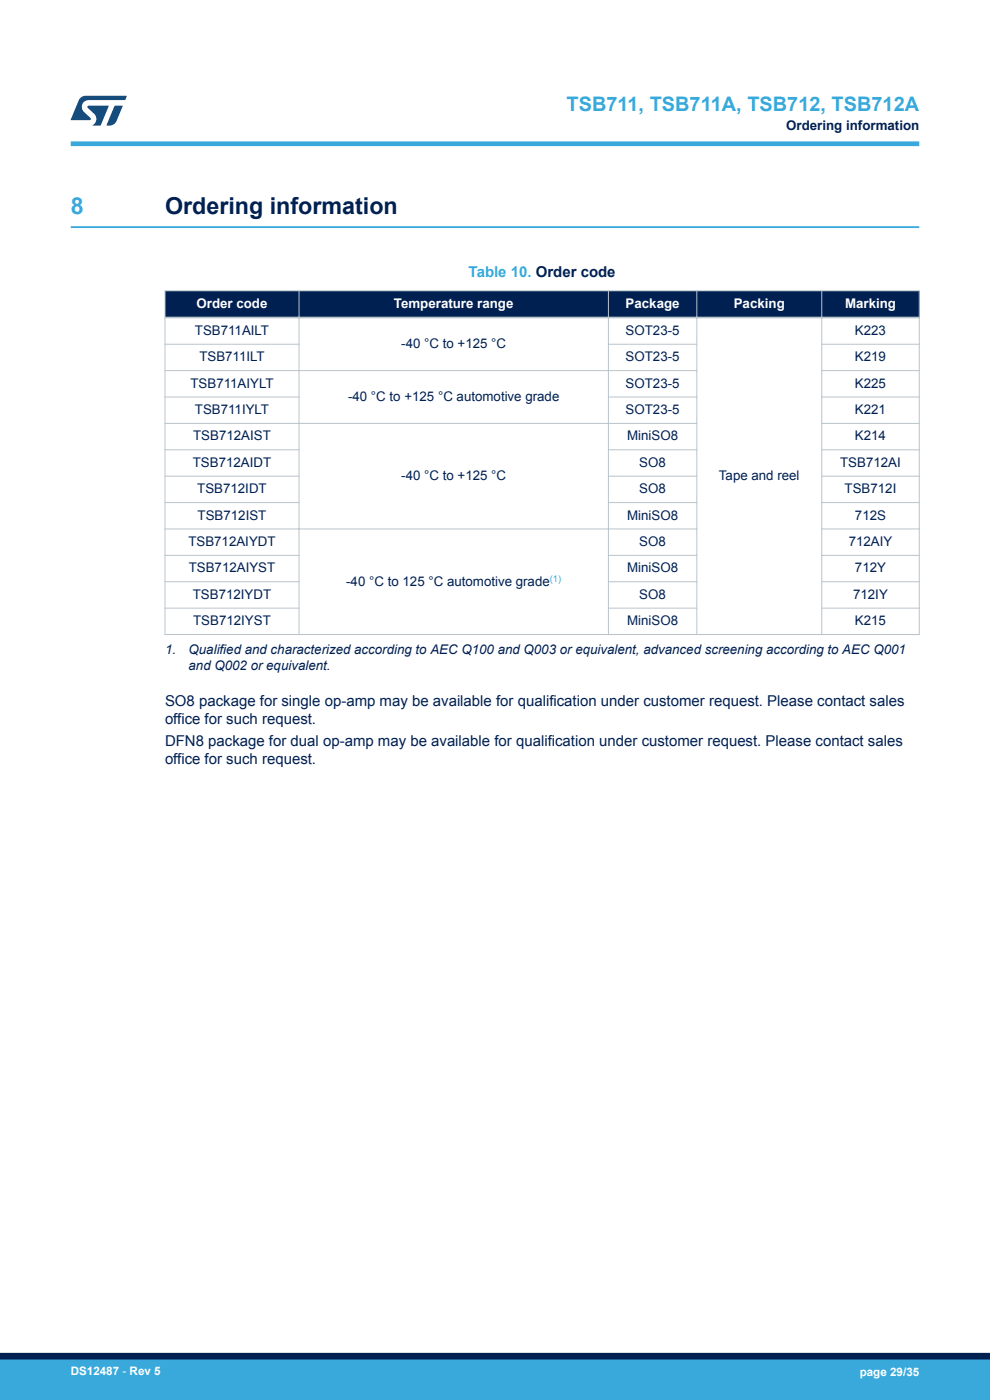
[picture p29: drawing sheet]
<svg xmlns="http://www.w3.org/2000/svg" width="210mm" height="297mm" viewBox="0 0 210 297" stroke-linecap="round" stroke-linejoin="round" font-family="sans-serif">
<defs><g id="words">
<text font-size="4.9" fill="#39a9dc" x="15" y="45.4">8</text>
<text font-size="4.9" fill="#002052" x="35" y="45.4">Ordering information</text>
<text font-size="4.2" fill="#39a9dc" x="120.2" y="23.5">TSB711, TSB711A, TSB712, TSB712A</text>
<text font-size="3.2" fill="#39a9dc" x="99.4" y="58.7">Table 10. Order code</text>
<g font-size="3.2" fill="#002052">
<text x="35" y="149.8">SO8 package for single op-amp may be available for qualification under customer request. Please contact sales</text>
<text x="35" y="153.6">office for such request.</text>
<text x="35" y="158.3">DFN8 package for dual op-amp may be available for qualification under customer request. Please contact sales</text>
<text x="35" y="162.2">office for such request.</text>
</g>
<g font-size="2.8" fill="#002052">
<text x="166.8" y="27.5">Ordering information</text>
<text x="41.3" y="71">TSB711AILT</text>
<text x="132.7" y="71">SOT23-5</text>
<text x="181.4" y="71">K223</text>
<text x="42.3" y="76.6">TSB711ILT</text>
<text x="85.1" y="73.8">-40 °C to +125 °C</text>
<text x="132.7" y="76.6">SOT23-5</text>
<text x="181.4" y="76.6">K219</text>
<text x="40.4" y="82.2">TSB711AIYLT</text>
<text x="132.7" y="82.2">SOT23-5</text>
<text x="181.4" y="82.2">K225</text>
<text x="41.3" y="87.8">TSB711IYLT</text>
<text x="73.8" y="85">-40 °C to +125 °C automotive grade</text>
<text x="132.7" y="87.8">SOT23-5</text>
<text x="181.4" y="87.8">K221</text>
<text x="41" y="93.4">TSB712AIST</text>
<text x="133" y="93.4">MiniSO8</text>
<text x="181.4" y="93.4">K214</text>
<text x="40.9" y="99">TSB712AIDT</text>
<text x="85.1" y="101.8">-40 °C to +125 °C</text>
<text x="135.6" y="99">SO8</text>
<text x="152.5" y="101.8">Tape and reel</text>
<text x="178.2" y="99">TSB712AI</text>
<text x="41.8" y="104.6">TSB712IDT</text>
<text x="135.6" y="104.6">SO8</text>
<text x="179.2" y="104.6">TSB712I</text>
<text x="41.9" y="110.2">TSB712IST</text>
<text x="133" y="110.2">MiniSO8</text>
<text x="181.4" y="110.2">712S</text>
<text x="40" y="115.8">TSB712AIYDT</text>
<text x="135.6" y="115.8">SO8</text>
<text x="180" y="115.8">712AIY</text>
<text x="40" y="121.4">TSB712AIYST</text>
<text x="73.4" y="124.4">-40 °C to 125 °C automotive grade</text>
<text x="133" y="121.4">MiniSO8</text>
<text x="181.4" y="121.4">712Y</text>
<text x="40.9" y="127">TSB712IYDT</text>
<text x="135.6" y="127">SO8</text>
<text x="181" y="127">712IY</text>
<text x="41" y="132.6">TSB712IYST</text>
<text x="133" y="132.6">MiniSO8</text>
<text x="181.4" y="132.6">K215</text>
<text x="35" y="138.7">1.</text>
<text x="40" y="138.7">Qualified and characterized according to AEC Q100 and Q003 or equivalent, advanced screening according to AEC Q001</text>
<text x="40" y="142">and Q002 or equivalent.</text>
</g>
<g font-size="2.8" fill="#fff">
<text x="41.7" y="65.3">Order code</text>
<text x="83.6" y="65.3">Temperature range</text>
<text x="132.7" y="65.3">Package</text>
<text x="155.7" y="65.3">Packing</text>
<text x="179.2" y="65.3">Marking</text>
</g>
<g font-size="2.5" fill="#fff">
<text x="15" y="291.6">DS12487 - Rev 5</text>
<text x="182.4" y="291.9">page 29/35</text>
</g>
<text font-size="2" fill="#39a9dc" x="116.6" y="123.4">(1)</text>
</g></defs>
<path d="M15 48.2h180" fill="none" stroke="#39a9dc" stroke-width=".4"/>
<g fill="#002052">
<path d="M35 61.7h160v5.7h-160z" fill-rule="evenodd"/>
<path d="M35 61.7h160v5.7h-160z" fill-rule="evenodd"/>
</g>
<g fill="none" stroke="#b9c4ca" stroke-width=".21">
<path d="M34.9 61.7h160.2M34.9 73h28.6M34.9 78.6h113M35 61.6v73.1M63.4 61.6v73.1M129 73h18.9M129.1 61.6v73.1M147.8 61.6v73.1M174.2 73h20.9M174.2 78.6h20.9M174.3 61.6v73.1M195 61.6v73.1"/>
<path d="M34.9 84.2h28.6M34.9 89.8h113M34.9 95.4h28.6M129 84.2h18.9M129 95.4h18.9M174.2 84.2h20.9M174.2 89.8h20.9M174.2 95.4h20.9M34.9 112.2h113M34.9 101h28.6M34.9 106.6h28.6M34.9 117.8h28.6"/>
<path d="M129 101h18.9M129 106.6h18.9M129 117.8h18.9M174.2 112.2h20.9M174.2 101h20.9M174.2 106.6h20.9M174.2 117.8h20.9M34.9 134.6h160.2M34.9 123.4h28.6M34.9 129h28.6M129 123.4h18.9M129 129h18.9"/>
<path d="M174.2 123.4h20.9M174.2 129h20.9"/>
</g>
<path d="M34.9 67.4h160.2" fill="none" stroke="#b9c4ca" stroke-width=".35"/>
<path d="M15 30.5h180" fill="none" stroke="#39a9dc" stroke-width="1"/>
<g fill="#005288">
<path d="M17.1 20.7l1.1-.4 8.7 .1-.4 .8h-7.6a1.45 1.45 0 0 0-1.4 .9 1.45 1.45 0 0 0 .2 1.6l1.5 1.3v.4l-4.2 .1 1.7-4.2z"/>
<path d="M24.3 22.4l1.7 .1-1.3 3.2a1.6 1.6 0 0 1-1.5 .9l-.6-.1z"/>
<path d="M18.6 22.5h4.5l-1.8 4.1h-1.7a1.54 1.54 0 0 0 .4-2.4l-1.4-1.3z"/>
</g>
<g fill="#39a9dc">
<path d="M0 288.4h210v8.6h-210z" fill-rule="evenodd"/>
<path d="M-.1 288.4h210.2v4.4h-210.2z" fill-rule="evenodd"/>
</g>
<path d="M0 287.7h210" fill="none" stroke="#002052" stroke-width="1.4"/>
<use href="#words"/>
</svg>
